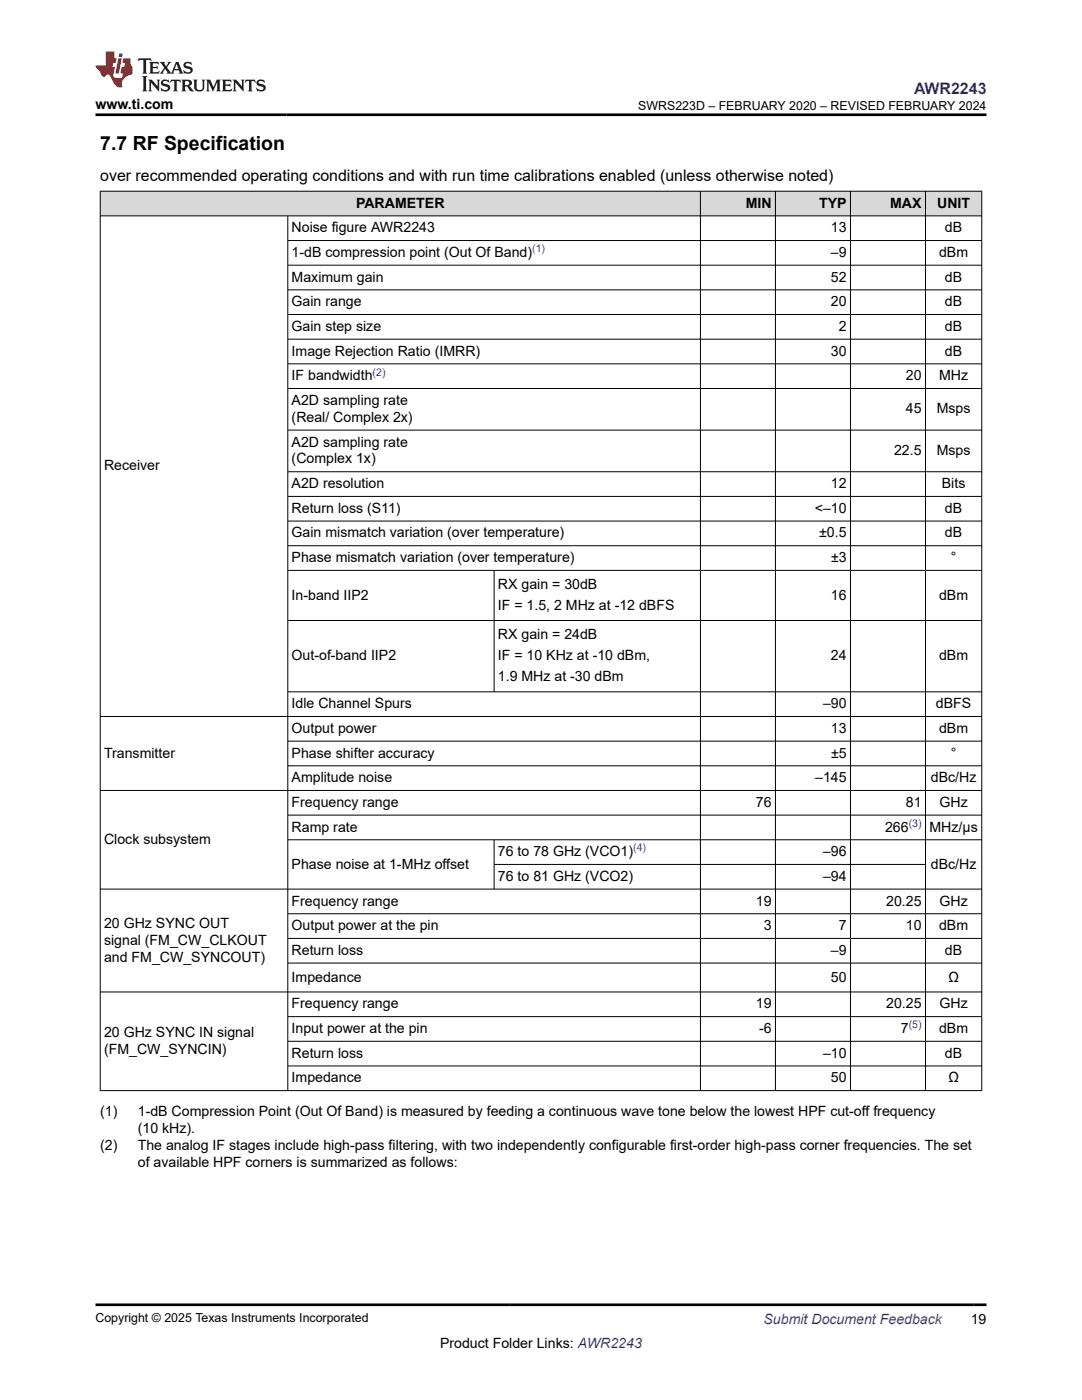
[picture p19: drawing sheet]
<svg xmlns="http://www.w3.org/2000/svg" width="216mm" height="279mm" viewBox="0 0 216 279" stroke-linecap="round" stroke-linejoin="round" font-family="sans-serif">
<defs><g id="words">
<text font-size="3.9" x="20" y="29.9">7.7 RF Specification</text>
<text font-size="3.2" fill="#00f" x="182.4" y="18.7">AWR2243</text>
<text font-size="3.2" x="20" y="36.1">over recommended operating conditions and with run time calibrations enabled (unless otherwise noted)</text>
<g font-size="2.8">
<text x="19" y="21.8">www.ti.com</text>
<text x="71" y="41.4">PARAMETER</text>
<text x="148.8" y="41.4">MIN</text>
<text x="163.4" y="41.4">TYP</text>
<text x="177.6" y="41.4">MAX</text>
<text x="187" y="41.4">UNIT</text>
<text x="58.2" y="46.4">Noise figure AWR2243</text>
<text x="165.8" y="46.4">13</text>
<text x="188.6" y="46.4">dB</text>
<text x="58.2" y="51.3">1-dB compression point (Out Of Band)</text>
<text x="165.8" y="51.3">–9</text>
<text x="187.4" y="51.3">dBm</text>
<text x="58.2" y="56.2">Maximum gain</text>
<text x="165.8" y="56.2">52</text>
<text x="188.6" y="56.2">dB</text>
<text x="58.2" y="61.1">Gain range</text>
<text x="165.8" y="61.1">20</text>
<text x="188.6" y="61.1">dB</text>
<text x="58.2" y="66">Gain step size</text>
<text x="58.2" y="71">Image Rejection Ratio (IMRR)</text>
<text x="165.8" y="71">30</text>
<text x="167.4" y="66">2</text>
<text x="188.6" y="66">dB</text>
<text x="188.6" y="71">dB</text>
<text x="58.2" y="75.9">IF bandwidth</text>
<text x="180.8" y="75.9">20</text>
<text x="187.4" y="75.9">MHz</text>
<text x="58.2" y="80.8">A2D sampling rate</text>
<text x="180.8" y="82.5">45</text>
<text x="186.9" y="82.5">Msps</text>
<text x="58.2" y="84.2">(Real/ Complex 2x)</text>
<text x="58.2" y="89.1">A2D sampling rate</text>
<text x="20.8" y="93.8">Receiver</text>
<text x="58.2" y="92.5">(Complex 1x)</text>
<text x="178.4" y="90.8">22.5</text>
<text x="186.9" y="90.8">Msps</text>
<text x="58.2" y="97.4">A2D resolution</text>
<text x="165.8" y="97.4">12</text>
<text x="187.9" y="97.4">Bits</text>
<text x="58.2" y="102.3">Return loss (S11)</text>
<text x="58.2" y="107.3">Gain mismatch variation (over temperature)</text>
<text x="162.6" y="102.3">&lt;–10</text>
<text x="163.5" y="107.3">±0.5</text>
<text x="188.6" y="102.3">dB</text>
<text x="188.6" y="107.3">dB</text>
<text x="58.2" y="112.2">Phase mismatch variation (over temperature)</text>
<text x="165.8" y="112.2">±3</text>
<text x="189.7" y="112.2">°</text>
<text x="58.2" y="119.6">In-band IIP2</text>
<text x="99.4" y="117.5">RX gain = 30dB</text>
<text x="165.8" y="119.6">16</text>
<text x="187.4" y="119.6">dBm</text>
<text x="99.4" y="121.8">IF = 1.5, 2 MHz at -12 dBFS</text>
<text x="58.2" y="131.8">Out-of-band IIP2</text>
<text x="99.4" y="127.5">RX gain = 24dB</text>
<text x="99.4" y="131.8">IF = 10 KHz at -10 dBm,</text>
<text x="165.8" y="131.8">24</text>
<text x="187.4" y="131.8">dBm</text>
<text x="99.4" y="136">1.9 MHz at -30 dBm</text>
<text x="58.2" y="141.3">Idle Channel Spurs</text>
<text x="164.2" y="141.3">–90</text>
<text x="186.8" y="141.3">dBFS</text>
<text x="58.2" y="146.3">Output power</text>
<text x="165.8" y="146.3">13</text>
<text x="187.4" y="146.3">dBm</text>
<text x="20.8" y="151.2">Transmitter</text>
<text x="58.2" y="151.2">Phase shifter accuracy</text>
<text x="165.8" y="151.2">±5</text>
<text x="189.7" y="151.2">°</text>
<text x="58.2" y="156.1">Amplitude noise</text>
<text x="58.2" y="161">Frequency range</text>
<text x="150.8" y="161">76</text>
<text x="162.7" y="156.1">–145</text>
<text x="180.8" y="161">81</text>
<text x="185.7" y="156.1">dBc/Hz</text>
<text x="187.5" y="161">GHz</text>
<text x="58.2" y="165.9">Ramp rate</text>
<text x="176.6" y="165.9">266</text>
<text x="185.5" y="165.9">MHz/µs</text>
<text x="20.8" y="168.4">Clock subsystem</text>
<text x="58.2" y="173.3">Phase noise at 1-MHz offset</text>
<text x="99.4" y="170.9">76 to 78 GHz (VCO1)</text>
<text x="164.2" y="170.9">–96</text>
<text x="185.7" y="173.3">dBc/Hz</text>
<text x="99.4" y="175.8">76 to 81 GHz (VCO2)</text>
<text x="164.2" y="175.8">–94</text>
<text x="20.8" y="185.1">20 GHz SYNC OUT</text>
<text x="58.2" y="185.6">Output power at the pin</text>
<text x="58.2" y="180.7">Frequency range</text>
<text x="150.8" y="180.7">19</text>
<text x="152.4" y="185.6">3</text>
<text x="167.4" y="185.6">7</text>
<text x="176.8" y="180.7">20.25</text>
<text x="180.8" y="185.6">10</text>
<text x="187.4" y="185.6">dBm</text>
<text x="187.5" y="180.7">GHz</text>
<text x="20.8" y="188.5">signal (FM_CW_CLKOUT</text>
<text x="20.8" y="191.9">and FM_CW_SYNCOUT)</text>
<text x="58.2" y="190.6">Return loss</text>
<text x="165.8" y="190.6">–9</text>
<text x="188.6" y="190.6">dB</text>
<text x="58.2" y="195.9">Impedance</text>
<text x="165.8" y="195.9">50</text>
<text x="189.2" y="195.9">Ω</text>
<text x="58.2" y="201.2">Frequency range</text>
<text x="150.8" y="201.2">19</text>
<text x="176.8" y="201.2">20.25</text>
<text x="187.5" y="201.2">GHz</text>
<text x="20.8" y="206.9">20 GHz SYNC IN signal</text>
<text x="58.2" y="206.2">Input power at the pin</text>
<text x="151.5" y="206.2">-6</text>
<text x="179.7" y="206.2">7</text>
<text x="187.4" y="206.2">dBm</text>
<text x="20.8" y="210.3">(FM_CW_SYNCIN)</text>
<text x="58.2" y="211.1">Return loss</text>
<text x="164.2" y="211.1">–10</text>
<text x="188.6" y="211.1">dB</text>
<text x="58.2" y="216">Impedance</text>
<text x="165.8" y="216">50</text>
<text x="189.2" y="216">Ω</text>
<text x="20" y="222.8">(1)</text>
<text x="27.5" y="222.8">1-dB Compression Point (Out Of Band) is measured by feeding a continuous wave tone below the lowest HPF cut-off frequency</text>
<text x="27.5" y="226.2">(10 kHz).</text>
<text x="20" y="229.6">(2)</text>
<text x="27.5" y="229.6">The analog IF stages include high-pass filtering, with two independently configurable first-order high-pass corner frequencies. The set</text>
<text x="27.5" y="233">of available HPF corners is summarized as follows:</text>
<text x="87.8" y="269">Product Folder Links: AWR2243</text>
<text x="193.7" y="264.2">19</text>
</g>
<text font-size="2.8" fill="#00f" x="152.4" y="264.2">Submit Document Feedback</text>
<g font-size="2.5">
<text x="127.4" y="21.9">SWRS223D – FEBRUARY 2020 – REVISED FEBRUARY 2024</text>
<text x="19" y="263.9">Copyright © 2025 Texas Instruments Incorporated</text>
</g>
<g font-size="2.1" fill="#00f">
<text x="106.2" y="50.3">(1)</text>
<text x="74.4" y="74.9">(2)</text>
<text x="181.3" y="165">(3)</text>
<text x="126.3" y="169.9">(4)</text>
<text x="181.3" y="205.2">(5)</text>
</g>
</g></defs>
<g fill="#d8d8d8">
<path d="M20 38.2h175.9v4.9h-175.9z" fill-rule="evenodd"/>
<path d="M20.1 38.2h119.6v4.8h-119.6z" fill-rule="evenodd"/>
<path d="M139.8 38.2h14.9v4.8h-14.9z" fill-rule="evenodd"/>
<path d="M154.8 38.2h14.8v4.8h-14.8z" fill-rule="evenodd"/>
<path d="M169.8 38.2h14.8v4.8h-14.8z" fill-rule="evenodd"/>
<path d="M184.7 38.2h11.1v4.8h-11.1z" fill-rule="evenodd"/>
</g>
<g fill="none" stroke="#000" stroke-width=".2">
<path d="M19.9 38.2h176.1M20 38.1v179.6M139.8 38.1v179.6M154.7 38.1v179.6M169.7 38.1v179.6M184.7 38.1v179.6M195.9 38.1v179.6M19.9 43.1h176.1M57.4 43.1v174.6M57.4 48h138.6M57.4 52.9h138.6M57.4 57.8h138.6"/>
<path d="M57.4 62.8h138.6M57.4 67.7h138.6M57.4 72.6h138.6M57.4 77.5h138.6M57.4 85.8h138.6M57.4 94.1h138.6M57.4 99.1h138.6M57.4 104h138.6M57.4 108.9h138.6M57.4 113.8h138.6M98.6 113.8v24.3M57.4 123.8h138.6"/>
<path d="M57.4 138.1h138.6M57.4 147.9h138.6M57.4 152.8h138.6M196 143h-176.1M196 157.8h-176.1M57.4 162.7h138.6M57.4 167.6h138.6M98.6 167.6v9.9M98.6 172.5h86.1M196 177.4h-176.1M19.9 198h176.1M57.4 182.4h138.6"/>
<path d="M57.4 187.3h138.6M57.4 192.2h138.6M19.9 217.7h176.1M57.4 202.9h138.6M57.4 207.8h138.6M57.4 212.7h138.6"/>
</g>
<path d="M27.7 11.6l-.2 .6 .5-.2h.6v.1v2.2l-.2 .4h1l-.2-.4v-2.2v-.1h.5l.5 .2-.1-.6zM29.8 12.4l.2 .3v1.6l-.2 .4h1.9l.1-.6a1.08 1.08 0 0 1-1.3 .2v-.7h.6l.4 .2v-.7l-.4 .2h-.6v-.5l.2-.2a1 1 0 0 1 1 .3l-.1-.5zM31.8 12.4l1 1.1-1 1.2h.9l-.2-.2 .4-.8 .5 .8-.2 .2h1.6l-.2-.2 .1-.5h1l.1 .5-.1 .2h.9l-.2-.4-.8-1.9h-.5l-1 2.1-.8-1.1 .9-1h-.8l.2 .2-.5 .6-.3-.6 .1-.2zM35.2 12.8l.4 1h-.8zM36.8 12.5a.65 .65 0 0 0-.2 .7 .65 .65 0 0 0 .6 .5l.7 .1 .1 .3a.79 .79 0 0 1-.7 .4 .79 .79 0 0 1-.7-.5l.1 .7 .2-.1a.93 .93 0 0 0 1.1 0 .93 .93 0 0 0 .4-.9 1.46 1.46 0 0 0-1.2-.6l-.1-.3a1.09 1.09 0 0 1 1.2 .2l-.2-.6-.1 .1-.6-.2zM28.4 15.2l.2 .4v2.2l-.2 .4h1l-.2-.4v-2.2l.2-.4zM29.6 15.9l.2 .4v1.5l-.2 .4h.8l-.3-.4v-1.3l1.7 1.8v-2l.2-.4h-.8l.2 .2 .1 1.1-1.2-1.3zM32.3 16a.65 .65 0 0 0-.2 .8 .65 .65 0 0 0 .7 .4l.6 .2 .1 .2a.79 .79 0 0 1-.7 .4 .79 .79 0 0 1-.7-.5l.1 .7 .2-.1a.93 .93 0 0 0 1.1 .1 .93 .93 0 0 0 .4-1 1.46 1.46 0 0 0-1.2-.5l-.1-.4a1.09 1.09 0 0 1 1.2 .2l-.2-.6-.1 .1-.6-.1zM34.1 15.9l-.1 .6a.63 .63 0 0 1 .7-.3l.1 1.6-.3 .4h1l-.2-.4v-1.6a.66 .66 0 0 1 .8 .3l-.1-.6zM36.2 15.9l.2 .4v1.5l-.2 .4h.9l-.2-.2v-.7h.5l.1 .2a.79 .79 0 0 0 1.2 .6l-1-.9a.61 .61 0 0 0 .6-.6 .61 .61 0 0 0-.5-.7zM36.9 16.2h.2a.47 .47 0 0 1 .5 .1 .47 .47 0 0 1 .1 .5l-.2 .1-.6 .1zM38.5 15.9l.2 .2a2.27 2.27 0 0 0 .4 2 1.04 1.04 0 0 0 1.7-.7v-1.3l.2-.2h-.8l.2 .4v1.1a.6 .6 0 0 1-.6 .6 .6 .6 0 0 1-.6-.6v-1.1l.3-.4zM41.1 15.9l.2 .4v1.5l-.2 .4h.7l-.2-.4v-1.4l.9 1.9 .8-1.9v1.4l-.2 .4h1l-.3-.4v-1.5l.3-.4h-.8l-.7 1.5-.7-1.5zM44.3 15.9l.2 .4v1.5l-.2 .4h1.9l.1-.6a1.09 1.09 0 0 1-1.3 .2v-.7h.6l.4 .2v-.6l-.4 .2h-.6v-.6l.2-.1a1.01 1.01 0 0 1 1 .3l-.1-.6zM46.4 15.9l.3 .4v1.5l-.3 .4h.8l-.2-.4v-1.3l1.6 1.8v-2l.2-.4h-.7l.2 .2v1.1l-1.2-1.3zM49 15.9l-.1 .6a.63 .63 0 0 1 .8-.3v1.6l-.3 .4h1l-.2-.4v-1.6a.66 .66 0 0 1 .8 .3l-.1-.6zM51.4 16a.65 .65 0 0 0-.2 .8 .65 .65 0 0 0 .6 .4l.6 .2 .2 .2a.79 .79 0 0 1-.8 .4 .79 .79 0 0 1-.6-.5l.1 .7 .2-.1a.93 .93 0 0 0 1 .1 .93 .93 0 0 0 .5-1 1.46 1.46 0 0 0-1.3-.5l-.1-.4a1.09 1.09 0 0 1 1.3 .2l-.2-.6-.2 .1-.5-.1z" fill="#231f20"/>
<path d="M21.1 10.3v2.7h-2.1l.1 .4 .9 1a.95 .95 0 0 0 .9 .9 .59 .59 0 0 1 .6-.4 .59 .59 0 0 1 .5 .3l.4 .8a1.59 1.59 0 0 0 2.1 1.4 1.61 1.61 0 0 1 1-2.3l1-.3-.1-1.5a1.59 1.59 0 0 1-.4-1.7h-1.4l-.2 .9h.5l-.1 .9h-.5l-.2 .9v.3l.4 .1-.2 .9h-.6a.73 .73 0 0 1-1.1-.7l.3-1.5h-.5l.2-.9h.5l.2-.9h-.5v-1.3zM23.6 11.6l-.6 3.1h.7l.6-3.1zM23.8 10.7l-.1 .6h.7l.1-.6z" fill="#ed1c24"/>
<path d="M19 22.9h177.8M19 260.4h177.8" fill="none" stroke="#000" stroke-width=".53"/>
<use href="#words"/>
</svg>
